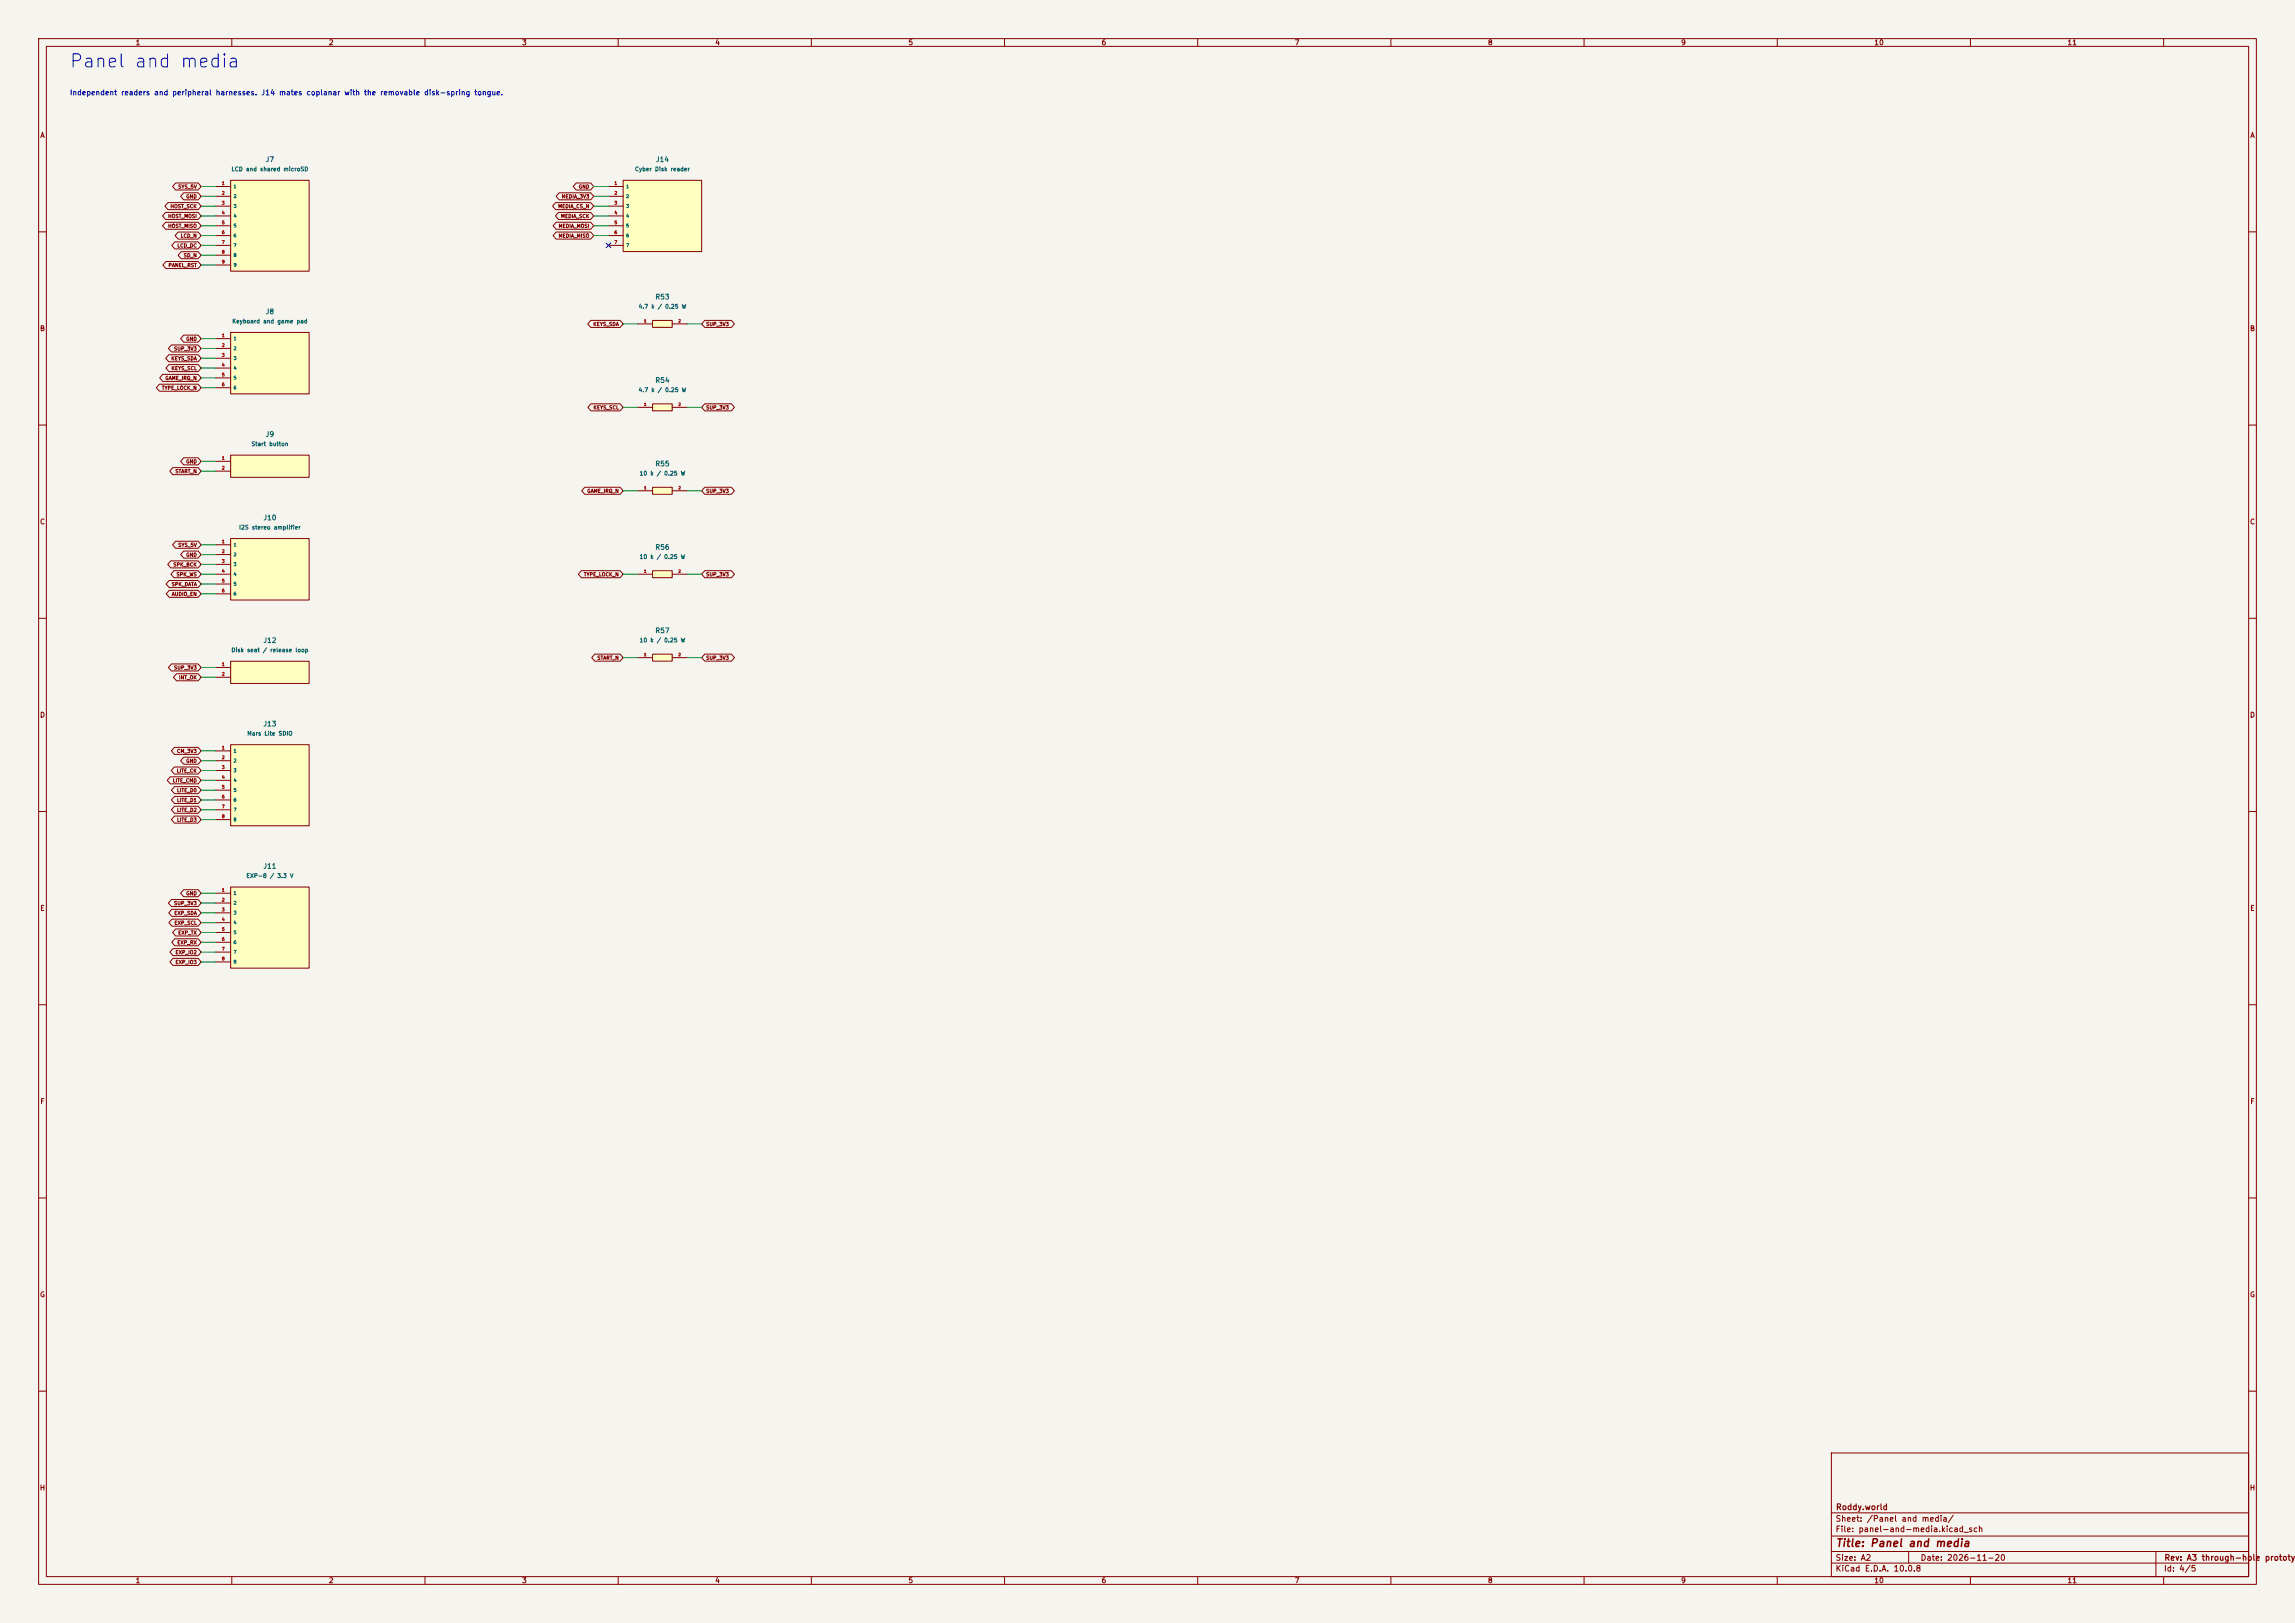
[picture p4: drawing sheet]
<svg xmlns="http://www.w3.org/2000/svg" width="594mm" height="420mm" viewBox="0 0 594 420" stroke-linecap="round" stroke-linejoin="round" font-family="sans-serif">
<defs><g id="words">
<text font-size="3.4" fill="#0000c2" x="17.8" y="18.4">Panel and media</text>
<text font-size="2" fill="#840000" x="475" y="400.8">Title: Panel and media</text>
<g font-size="1.5" fill="#840000">
<text x="475" y="394.1">Sheet: /Panel and media/</text>
<text x="475.1" y="391.1">Roddy.world</text>
<text x="475" y="396.8">File: panel-and-media.kicad_sch</text>
<text x="475" y="407">KiCad E.D.A. 10.0.8</text>
<text x="475" y="404.2">Size: A2</text>
<text x="497" y="404.2">Date: 2026-11-20</text>
<text x="560" y="407">Id: 4/5</text>
<text x="560.1" y="404.2">Rev: A3 through-hole prototyp</text>
</g>
<g font-size="1.3" fill="#840000">
<text x="35" y="12">1</text>
<text x="85" y="12">2</text>
<text x="135" y="12">3</text>
<text x="185" y="12">4</text>
<text x="235" y="12">5</text>
<text x="285" y="12">6</text>
<text x="335" y="12">7</text>
<text x="385" y="12">8</text>
<text x="435" y="12">9</text>
<text x="485" y="12">10</text>
<text x="535" y="12">11</text>
<text x="10.3" y="36">A</text>
<text x="582.3" y="36">A</text>
<text x="10.2" y="86">B</text>
<text x="582.2" y="86">B</text>
<text x="10.2" y="136">C</text>
<text x="582.2" y="136">C</text>
<text x="10.2" y="186">D</text>
<text x="582.2" y="186">D</text>
<text x="10.3" y="236">E</text>
<text x="582.3" y="236">E</text>
<text x="10.3" y="286">F</text>
<text x="582.3" y="286">F</text>
<text x="10.2" y="336">G</text>
<text x="582.2" y="336">G</text>
<text x="10.2" y="386">H</text>
<text x="582.2" y="386">H</text>
<text x="35" y="410">1</text>
<text x="85" y="410">2</text>
<text x="135" y="410">3</text>
<text x="185" y="410">4</text>
<text x="235" y="410">5</text>
<text x="285" y="410">6</text>
<text x="335" y="410">7</text>
<text x="385" y="410">8</text>
<text x="435" y="410">9</text>
<text x="485" y="410">10</text>
<text x="535" y="410">11</text>
</g>
<text font-size="1.3" fill="#0000c2" x="18" y="25">Independent readers and peripheral harnesses. J14 mates coplanar with the removable disk-spring tongue.</text>
<g font-size="1.3" fill="#006464">
<text x="68.6" y="42.2">J7</text>
<text x="169.6" y="42.2">J14</text>
<text x="169.5" y="77.8">R53</text>
<text x="68.6" y="81.6">J8</text>
<text x="169.5" y="99.4">R54</text>
<text x="68.6" y="113.3">J9</text>
<text x="169.5" y="121">R55</text>
<text x="68" y="134.9">J10</text>
<text x="169.5" y="142.6">R56</text>
<text x="68" y="166.7">J12</text>
<text x="169.5" y="164.1">R57</text>
<text x="68" y="188.3">J13</text>
<text x="68" y="225.1">J11</text>
</g>
<g font-size="1.1" fill="#006464">
<text x="59.8" y="44.6">LCD and shared microSD</text>
<text x="164.2" y="44.6">Cyber Disk reader</text>
<text x="60" y="83.9">Keyboard and game pad</text>
<text x="165.2" y="80.1">4.7 k / 0.25 W</text>
<text x="165.2" y="101.7">4.7 k / 0.25 W</text>
<text x="64.9" y="115.7">Start button</text>
<text x="165.4" y="123.3">10 k / 0.25 W</text>
<text x="61.8" y="137.3">I2S stereo amplifier</text>
<text x="165.4" y="144.9">10 k / 0.25 W</text>
<text x="165.4" y="166.5">10 k / 0.25 W</text>
<text x="59.8" y="169">Disk seat / release loop</text>
<text x="63.9" y="190.6">Mars Lite SDIO</text>
<text x="63.6" y="227.4">EXP-8 / 3.3 V</text>
</g>
<g font-size=".9" fill="#840000">
<text x="46" y="49">SYS_5V</text>
<text x="48.1" y="51.6">GND</text>
<text x="145.3" y="51.6">MEDIA_3V3</text>
<text x="149.7" y="49">GND</text>
<text x="43.4" y="56.6">HOST_MOSI</text>
<text x="43.4" y="59.2">HOST_MISO</text>
<text x="44" y="54.1">HOST_SCK</text>
<text x="144.4" y="54.1">MEDIA_CS_N</text>
<text x="144.5" y="59.2">MEDIA_MOSI</text>
<text x="145.1" y="56.6">MEDIA_SCK</text>
<text x="45.8" y="64.3">LCD_DC</text>
<text x="46.7" y="61.7">LCD_N</text>
<text x="144.5" y="61.7">MEDIA_MISO</text>
<text x="43.5" y="69.3">PANEL_RST</text>
<text x="47.4" y="66.8">SD_N</text>
<text x="48.1" y="88.4">GND</text>
<text x="153.4" y="84.6">KEYS_SDA</text>
<text x="182.6" y="84.6">SUP_3V3</text>
<text x="44.2" y="93.5">KEYS_SDA</text>
<text x="44.9" y="90.9">SUP_3V3</text>
<text x="41.8" y="101.1">TYPE_LOCK_N</text>
<text x="42.7" y="98.5">GAME_IRQ_N</text>
<text x="44.3" y="96">KEYS_SCL</text>
<text x="153.5" y="106.2">KEYS_SCL</text>
<text x="182.6" y="106.2">SUP_3V3</text>
<text x="45.3" y="122.7">START_N</text>
<text x="48.1" y="120.1">GND</text>
<text x="151.9" y="127.8">GAME_IRQ_N</text>
<text x="182.6" y="127.8">SUP_3V3</text>
<text x="46" y="141.7">SYS_5V</text>
<text x="44.7" y="146.8">SPK_BCK</text>
<text x="45.6" y="149.3">SPK_WS</text>
<text x="48.1" y="144.3">GND</text>
<text x="151" y="149.3">TYPE_LOCK_N</text>
<text x="182.6" y="149.3">SUP_3V3</text>
<text x="44.3" y="151.9">SPK_DATA</text>
<text x="44.4" y="154.4">AUDIO_EN</text>
<text x="44.9" y="173.5">SUP_3V3</text>
<text x="154.5" y="170.9">START_N</text>
<text x="182.6" y="170.9">SUP_3V3</text>
<text x="46.2" y="176">INT_OK</text>
<text x="45.7" y="195.1">CM_3V3</text>
<text x="48.1" y="197.6">GND</text>
<text x="44.6" y="202.7">LITE_CMD</text>
<text x="45.7" y="200.1">LITE_CK</text>
<text x="45.7" y="205.2">LITE_D0</text>
<text x="45.7" y="207.8">LITE_D1</text>
<text x="45.7" y="212.8">LITE_D3</text>
<text x="45.7" y="210.3">LITE_D2</text>
<text x="48.1" y="231.9">GND</text>
<text x="44.9" y="234.4">SUP_3V3</text>
<text x="45" y="237">EXP_SDA</text>
<text x="45" y="239.5">EXP_SCL</text>
<text x="45.8" y="244.6">EXP_RX</text>
<text x="46" y="242.1">EXP_TX</text>
<text x="45.3" y="247.1">EXP_IO2</text>
<text x="45.3" y="249.7">EXP_IO3</text>
</g>
<g font-size=".8" fill="#a90000">
<text x="57.3" y="48">1</text>
<text x="57.3" y="50.6">2</text>
<text x="57.3" y="53.1">3</text>
<text x="158.9" y="48">1</text>
<text x="158.9" y="50.6">2</text>
<text x="158.9" y="53.1">3</text>
<text x="57.3" y="55.7">4</text>
<text x="57.3" y="58.2">5</text>
<text x="158.9" y="55.7">4</text>
<text x="158.9" y="58.2">5</text>
<text x="57.3" y="60.7">6</text>
<text x="57.3" y="63.3">7</text>
<text x="57.3" y="65.8">8</text>
<text x="158.9" y="60.7">6</text>
<text x="158.9" y="63.3">7</text>
<text x="57.3" y="68.4">9</text>
<text x="57.3" y="87.4">1</text>
<text x="57.3" y="90">2</text>
<text x="57.3" y="92.5">3</text>
<text x="57.3" y="95">4</text>
<text x="57.3" y="97.6">5</text>
<text x="57.3" y="100.1">6</text>
<text x="57.3" y="119.2">1</text>
<text x="57.3" y="121.7">2</text>
<text x="57.3" y="140.8">1</text>
<text x="57.3" y="143.3">2</text>
<text x="57.3" y="145.8">3</text>
<text x="57.3" y="148.4">4</text>
<text x="57.3" y="150.9">5</text>
<text x="57.3" y="153.5">6</text>
<text x="57.3" y="172.5">1</text>
<text x="57.3" y="175">2</text>
<text x="57.3" y="194.1">1</text>
<text x="57.3" y="196.6">2</text>
<text x="57.3" y="199.2">3</text>
<text x="57.3" y="201.7">4</text>
<text x="57.3" y="204.3">5</text>
<text x="57.3" y="206.8">6</text>
<text x="57.3" y="209.3">7</text>
<text x="57.3" y="211.9">8</text>
<text x="57.3" y="230.9">1</text>
<text x="57.3" y="233.5">2</text>
<text x="57.3" y="236">3</text>
<text x="57.3" y="238.5">4</text>
<text x="57.3" y="241.1">5</text>
<text x="57.3" y="243.6">6</text>
<text x="57.3" y="246.2">7</text>
<text x="57.3" y="248.7">8</text>
</g>
<g font-size=".8" fill="#006464">
<text x="60.4" y="48.9">1</text>
<text x="60.4" y="51.4">2</text>
<text x="60.4" y="54">3</text>
<text x="162" y="48.9">1</text>
<text x="162" y="51.4">2</text>
<text x="162" y="54">3</text>
<text x="60.4" y="56.5">4</text>
<text x="60.4" y="59">5</text>
<text x="162" y="56.5">4</text>
<text x="162" y="59">5</text>
<text x="60.4" y="61.6">6</text>
<text x="60.4" y="64.1">7</text>
<text x="162" y="61.6">6</text>
<text x="162" y="64.1">7</text>
<text x="60.4" y="66.7">8</text>
<text x="60.4" y="69.2">9</text>
<text x="60.4" y="88.3">1</text>
<text x="60.4" y="90.8">2</text>
<text x="60.4" y="93.3">3</text>
<text x="60.4" y="95.9">4</text>
<text x="60.4" y="98.4">5</text>
<text x="60.4" y="101">6</text>
<text x="60.4" y="141.6">1</text>
<text x="60.4" y="144.1">2</text>
<text x="60.4" y="146.7">3</text>
<text x="60.4" y="149.2">4</text>
<text x="60.4" y="151.8">5</text>
<text x="60.4" y="154.3">6</text>
<text x="60.4" y="194.9">1</text>
<text x="60.4" y="197.5">2</text>
<text x="60.4" y="200">3</text>
<text x="60.4" y="202.6">4</text>
<text x="60.4" y="205.1">5</text>
<text x="60.4" y="207.6">6</text>
<text x="60.4" y="210.2">7</text>
<text x="60.4" y="212.7">8</text>
<text x="60.4" y="231.8">1</text>
<text x="60.4" y="234.3">2</text>
<text x="60.4" y="236.8">3</text>
<text x="60.4" y="239.4">4</text>
<text x="60.4" y="241.9">5</text>
<text x="60.4" y="244.5">6</text>
<text x="60.4" y="247">7</text>
<text x="60.4" y="249.5">8</text>
</g>
<g font-size=".7" fill="#a90000">
<text x="166.6" y="83.6">1</text>
<text x="175.5" y="83.6">2</text>
<text x="166.6" y="105.2">1</text>
<text x="175.5" y="105.2">2</text>
<text x="166.6" y="126.8">1</text>
<text x="175.5" y="126.8">2</text>
<text x="166.6" y="148.4">1</text>
<text x="175.5" y="148.4">2</text>
<text x="166.6" y="169.9">1</text>
<text x="175.5" y="169.9">2</text>
</g>
</g></defs>
<path d="M0 0h594v420h-594z" fill="#f5f4ef" stroke="#f5f4ef" stroke-width=".26"/>
<g fill="none" stroke="#840000" stroke-width=".26">
<path d="M10 10h574v400h-574zM12 12h570v396h-570zM60 10v2M110 10v2M160 10v2M210 10v2M260 10v2M310 10v2M360 10v2M410 10v2M460 10v2M510 10v2"/>
<path d="M560 10v2M10 60h2M582 60h2M10 110h2M582 110h2M10 160h2M582 160h2M10 210h2M582 210h2M10 260h2M582 260h2M10 310h2"/>
<path d="M582 310h2M10 360h2M474 376h108v32h-108zM582 360h2M474 397.5h108M474 391.5h108M60 408v2M110 408v2M160 408v2M210 408v2M260 408v2M310 408v2"/>
<path d="M360 408v2M410 408v2M460 408v2M474 404.5h108M474 401.5h108M494 401.5v3M510 408v2M558 401.5v6.5M560 408v2"/>
</g>
<path d="M168.9 126.1h5.1v1.8h-5.1z" fill="#ffffc2"/>
<path d="M165.1 127h3.8M168.9 126.1h5.1v1.8h-5.1zM174 127h3.8" fill="none" stroke="#840000" stroke-width=".26"/>
<path d="M59.7 139.4h20.3v15.9h-20.3z" fill="#ffffc2"/>
<path d="M59.7 139.4h20.3v15.9h-20.3zM55.9 141h3.8M55.9 143.5h3.8M55.9 146.1h3.8M55.9 148.6h3.8M55.9 151.1h3.8M55.9 153.7h3.8" fill="none" stroke="#840000" stroke-width=".26"/>
<path d="M59.7 86h20.3v15.9h-20.3z" fill="#ffffc2"/>
<path d="M55.9 87.6h3.8M55.9 90.2h3.8M55.9 92.7h3.8M55.9 95.3h3.8M55.9 97.8h3.8M59.7 86h20.3v15.9h-20.3zM55.9 100.3h3.8" fill="none" stroke="#840000" stroke-width=".26"/>
<path d="M59.7 117.8h20.3v5.7h-20.3z" fill="#ffffc2"/>
<path d="M55.9 119.4h3.8M59.7 117.8h20.3v5.7h-20.3zM55.9 121.9h3.8" fill="none" stroke="#840000" stroke-width=".26"/>
<path d="M168.9 169.3h5.1v1.8h-5.1z" fill="#ffffc2"/>
<path d="M165.1 170.2h3.8M168.9 169.3h5.1v1.8h-5.1zM174 170.2h3.8" fill="none" stroke="#840000" stroke-width=".26"/>
<path d="M168.9 147.7h5.1v1.8h-5.1z" fill="#ffffc2"/>
<path d="M165.1 148.6h3.8M168.9 147.7h5.1v1.8h-5.1zM174 148.6h3.8" fill="none" stroke="#840000" stroke-width=".26"/>
<path d="M59.7 171.1h20.3v5.8h-20.3z" fill="#ffffc2"/>
<path d="M55.9 172.7h3.8M55.9 175.3h3.8M59.7 171.1h20.3v5.8h-20.3z" fill="none" stroke="#840000" stroke-width=".26"/>
<path d="M59.7 192.7h20.3v21h-20.3z" fill="#ffffc2"/>
<path d="M55.9 194.3h3.8M55.9 196.9h3.8M55.9 199.4h3.8M59.7 192.7h20.3v21h-20.3zM55.9 201.9h3.8M55.9 204.5h3.8M55.9 207h3.8M55.9 209.6h3.8M55.9 212.1h3.8" fill="none" stroke="#840000" stroke-width=".26"/>
<path d="M168.9 104.5h5.1v1.8h-5.1z" fill="#ffffc2"/>
<path d="M165.1 105.4h3.8M168.9 104.5h5.1v1.8h-5.1zM174 105.4h3.8" fill="none" stroke="#840000" stroke-width=".26"/>
<path d="M168.9 82.9h5.1v1.8h-5.1z" fill="#ffffc2"/>
<path d="M165.1 83.8h3.8M168.9 82.9h5.1v1.8h-5.1zM174 83.8h3.8" fill="none" stroke="#840000" stroke-width=".26"/>
<path d="M59.7 229.5h20.3v21h-20.3z" fill="#ffffc2"/>
<path d="M55.9 231.1h3.8M55.9 233.7h3.8M55.9 236.2h3.8M55.9 238.8h3.8M59.7 229.5h20.3v21h-20.3zM55.9 241.3h3.8M55.9 243.8h3.8M55.9 246.4h3.8M55.9 248.9h3.8" fill="none" stroke="#840000" stroke-width=".26"/>
<path d="M161.3 46.7h20.3v18.4h-20.3z" fill="#ffffc2"/>
<path d="M157.5 48.3h3.8M157.5 50.8h3.8M157.5 53.3h3.8M157.5 55.9h3.8M157.5 58.4h3.8M161.3 46.7h20.3v18.4h-20.3zM157.5 61h3.8M157.5 63.5h3.8" fill="none" stroke="#840000" stroke-width=".26"/>
<path d="M59.7 46.7h20.3v23.5h-20.3z" fill="#ffffc2"/>
<g fill="none" stroke="#840000" stroke-width=".26">
<path d="M42.9 55h8.4l.8 .9-.8 .9h-8.4l-.8-.9zM42.9 57.5h8.4l.8 .9-.8 .9h-8.4l-.8-.9zM43.5 52.4h7.8l.8 .9-.8 1h-7.8l-.8-1zM45.5 47.3h5.8l.8 1-.8 .9h-5.8l-.8-.9zM47.5 49.9h3.8l.8 .9-.8 .9h-3.8l-.8-.9zM55.9 48.3h3.8M55.9 50.8h3.8M55.9 53.3h3.8M55.9 55.9h3.8M55.9 58.4h3.8M59.7 46.7h20.3v23.5h-20.3zM143.8 52.4h9.1l.8 .9-.8 1h-9.1l-.8-1z"/>
<path d="M143.9 57.5h9l.8 .9-.8 .9h-9l-.8-.9zM144.6 55h8.3l.8 .9-.8 .9h-8.3l-.8-.9zM144.7 49.9h8.2l.8 .9-.8 .9h-8.2l-.8-.9zM149.1 47.3h3.8l.8 1-.8 .9h-3.8l-.8-.9zM43 67.7h8.3l.8 .9-.8 .9h-8.3l-.8-.9zM45.2 62.6h6.1l.8 .9-.8 .9h-6.1l-.7-.9zM46.1 60h5.2l.8 1-.8 .9h-5.2l-.8-.9zM46.9 65.1h4.4l.8 .9-.8 1h-4.4l-.8-1zM55.9 61h3.8M55.9 63.5h3.8M55.9 66h3.8M55.9 68.6h3.8"/>
<path d="M143.9 60h9l.8 1-.8 .9h-9l-.8-.9zM41.3 99.4h10l.8 .9-.8 .9h-10l-.8-.9zM42.1 96.9h9.2l.8 .9-.8 .9h-9.2l-.8-.9zM43.7 91.8h7.6l.8 .9-.8 .9h-7.6l-.8-.9zM43.7 94.3h7.6l.8 1-.8 .9h-7.6l-.8-.9zM44.4 89.3h6.9l.8 .9-.8 .9h-6.9l-.8-.9zM47.5 86.7h3.8l.8 .9-.8 .9h-3.8l-.8-.9zM152.9 82.9h7.6l.8 .9-.8 .9h-7.6l-.8-.9zM182.4 82.9h6.9l.8 .9-.8 .9h-6.9l-.8-.9zM47.5 118.5h3.8l.8 .9-.8 .9h-3.8l-.8-.9zM153 104.5h7.5l.8 .9-.8 .9h-7.5l-.8-.9zM182.4 104.5h6.9l.8 .9-.8 .9h-6.9l-.8-.9z"/>
<path d="M44.7 121h6.6l.8 .9-.8 .9h-6.6l-.8-.9zM151.3 126.1h9.2l.8 .9-.8 .9h-9.2l-.7-.9zM182.4 126.1h6.9l.8 .9-.8 .9h-6.9l-.8-.9zM43.8 150.2h7.5l.8 .9-.8 .9h-7.5l-.8-.9zM43.8 152.8h7.5l.8 .9-.8 .9h-7.5l-.8-.9zM44.2 145.1h7.1l.8 1-.8 .9h-7.1l-.8-.9zM45 147.7h6.3l.8 .9-.8 .9h-6.3l-.8-.9zM45.5 140.1h5.8l.8 .9-.8 .9h-5.8l-.8-.9zM47.5 142.6h3.8l.8 .9-.8 .9h-3.8l-.8-.9zM150.5 147.7h10l.8 .9-.8 .9h-10l-.8-.9zM182.4 147.7h6.9l.8 .9-.8 .9h-6.9l-.8-.9zM44.4 171.8h6.9l.8 .9-.8 .9h-6.9l-.8-.9z"/>
<path d="M45.7 174.3h5.6l.8 1-.8 .9h-5.6l-.8-.9zM153.9 169.3h6.6l.8 .9-.8 .9h-6.6l-.7-.9zM182.4 169.3h6.9l.8 .9-.8 .9h-6.9l-.8-.9zM45.1 198.5h6.2l.8 .9-.8 .9h-6.2l-.8-.9zM45.2 193.4h6.1l.8 .9-.8 .9h-6.1l-.8-.9zM47.5 195.9h3.8l.8 1-.8 .9h-3.8l-.8-.9zM44.1 201h7.2l.8 .9-.8 .9h-7.2l-.8-.9zM45.2 203.6h6.1l.8 .9-.8 .9h-6.1l-.8-.9zM45.2 211.2h6.1l.8 .9-.8 .9h-6.1l-.8-.9zM45.2 208.6h6.1l.8 1-.8 .9h-6.1l-.8-.9zM45.2 206.1h6.1l.8 .9-.8 .9h-6.1l-.8-.9zM44.4 232.8h6.9l.8 .9-.8 .9h-6.9l-.8-.9z"/>
<path d="M44.5 235.3h6.8l.8 .9-.8 .9h-6.8l-.8-.9zM44.5 237.8h6.8l.8 1-.8 .9h-6.8l-.8-.9zM47.5 230.2h3.8l.8 .9-.8 1h-3.8l-.8-1zM44.8 245.5h6.5l.8 .9-.8 .9h-6.5l-.8-.9zM44.8 248h6.5l.8 .9-.8 .9h-6.5l-.8-.9zM45.2 242.9h6.1l.8 .9-.8 1h-6.1l-.7-1zM45.5 240.4h5.8l.8 .9-.8 .9h-5.8l-.8-.9z"/>
</g>
<g fill="none" stroke="#009600" stroke-width=".26">
<path d="M52.1 53.3h3.8M52.1 58.4h3.8M52.1 55.9h3.8M52.1 48.3h3.8M52.1 50.8h3.8M153.7 53.3h3.8M153.7 58.4h3.8M153.7 55.9h3.8M153.7 48.3h3.8M153.7 50.8h3.8M52.1 66h3.8M52.1 61h3.8"/>
<path d="M52.1 63.5h3.8M52.1 68.6h3.8M153.7 61h3.8M52.1 97.8h3.8M52.1 90.2h3.8M52.1 92.7h3.8M52.1 95.3h3.8M52.1 87.6h3.8M161.3 83.8h3.8M177.8 83.8h3.8M52.1 119.4h3.8M52.1 100.3h3.8"/>
<path d="M161.3 105.4h3.8M177.8 105.4h3.8M52.1 121.9h3.8M161.3 127h3.8M177.8 127h3.8M52.1 148.6h3.8M52.1 151.1h3.8M52.1 153.7h3.8M52.1 146.1h3.8M52.1 141h3.8M52.1 143.5h3.8M161.3 148.6h3.8"/>
<path d="M177.8 148.6h3.8M52.1 175.3h3.8M52.1 172.7h3.8M161.3 170.2h3.8M177.8 170.2h3.8M52.1 196.9h3.8M52.1 199.4h3.8M52.1 194.3h3.8M52.1 207h3.8M52.1 201.9h3.8M52.1 204.5h3.8M52.1 209.6h3.8"/>
<path d="M52.1 212.1h3.8M52.1 238.8h3.8M52.1 236.2h3.8M52.1 233.7h3.8M52.1 231.1h3.8M52.1 241.3h3.8M52.1 243.8h3.8M52.1 248.9h3.8M52.1 246.4h3.8"/>
</g>
<path d="M156.9 62.9l1.2 1.2M158.1 62.9l-1.2 1.2" fill="none" stroke="#000084" stroke-width=".26"/>
<use href="#words"/>
</svg>
